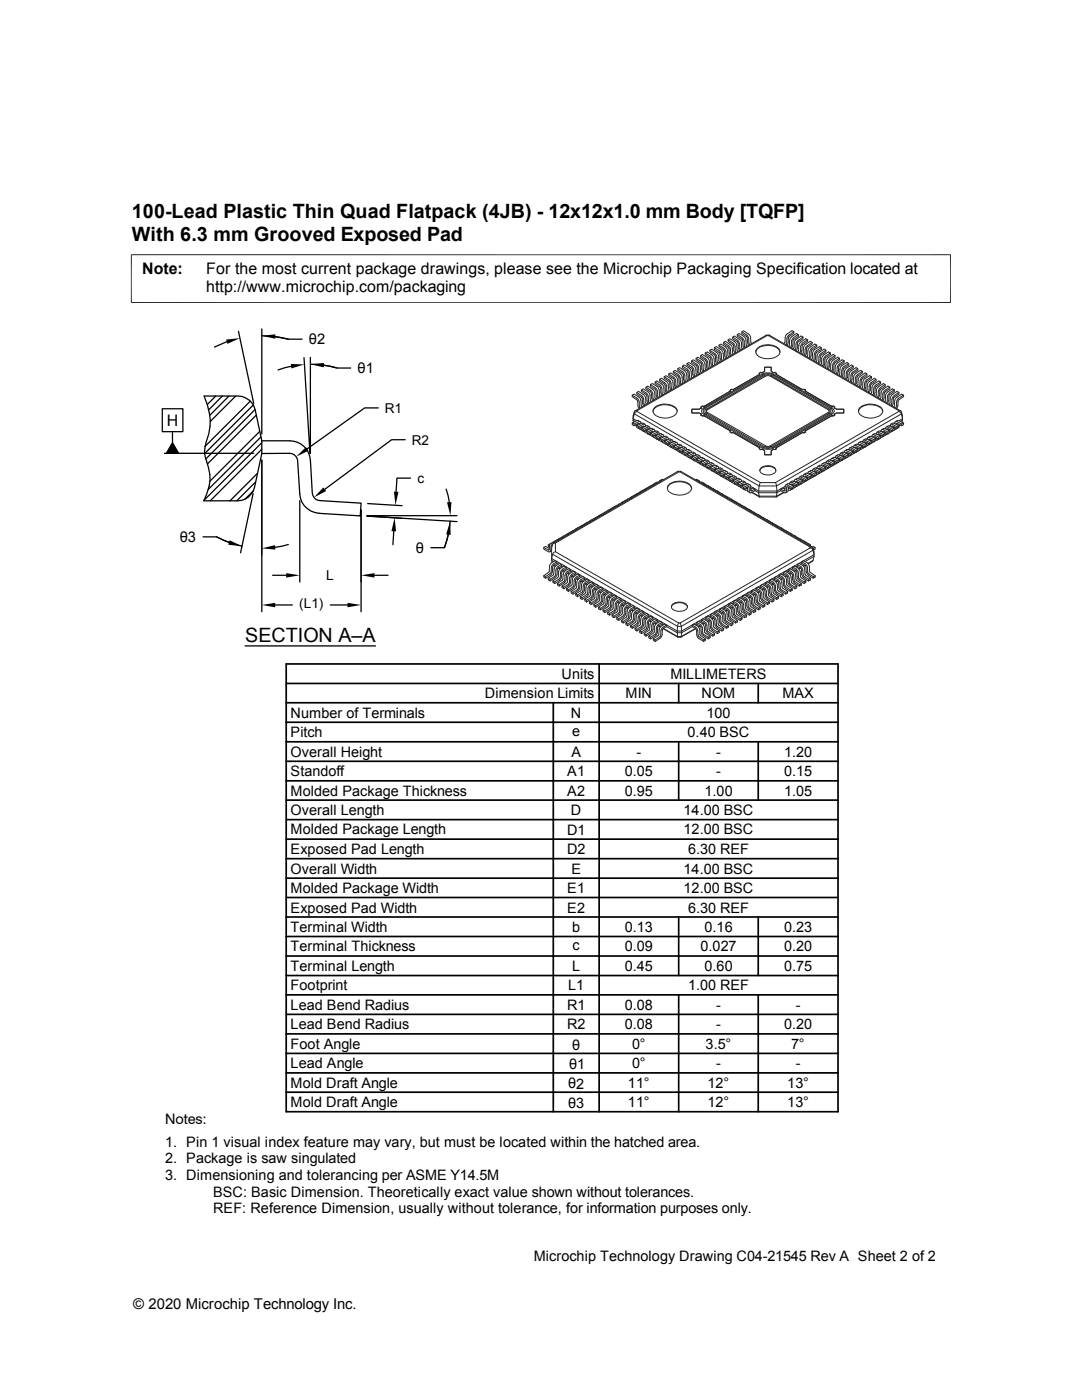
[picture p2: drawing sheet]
<svg xmlns="http://www.w3.org/2000/svg" width="216mm" height="279mm" viewBox="0 0 216 279" stroke-linecap="round" stroke-linejoin="round" font-family="sans-serif">
<defs><g id="words">
<g font-size="3.9">
<text x="26.3" y="43.5">100-Lead Plastic Thin Quad Flatpack (4JB) - 12x12x1.0 mm Body [TQFP]</text>
<text x="26.3" y="48">With 6.3 mm Grooved Exposed Pad</text>
<text x="48.9" y="128.1">SECTION A–A</text>
</g>
<g font-size="3.2">
<text x="28.4" y="54.6">Note:</text>
<text x="41.1" y="54.6">For the most current package drawings, please see the Microchip Packaging Specification located at</text>
<text x="41.1" y="58.3">http://www.microchip.com/packaging</text>
<text x="33.3" y="85">H</text>
</g>
<text font-size="3" x="26.6" y="261.3">© 2020 Microchip Technology Inc.</text>
<g font-size="2.9">
<text x="61.6" y="68.7">θ2</text>
<text x="71.3" y="74.5">θ1</text>
<text x="35.9" y="108.2">θ3</text>
<text x="83" y="110.3">θ</text>
<text x="112.1" y="135.5">Units</text>
<text x="133.8" y="135.5">MILLIMETERS</text>
<text x="58" y="143.3">Number of Terminals</text>
<text x="96.7" y="139.4">Dimension Limits</text>
<text x="113.9" y="143.3">N</text>
<text x="124.8" y="139.4">MIN</text>
<text x="140" y="139.4">NOM</text>
<text x="141" y="143.3">100</text>
<text x="156.1" y="139.4">MAX</text>
<text x="58" y="147.1">Pitch</text>
<text x="114.2" y="146.9">e</text>
<text x="137.2" y="147.1">0.40 BSC</text>
<text x="58" y="151">Overall Height</text>
<text x="58" y="154.9">Standoff</text>
<text x="113.2" y="154.9">A1</text>
<text x="114" y="151">A</text>
<text x="124.7" y="154.9">0.05</text>
<text x="127" y="151">-</text>
<text x="142.9" y="151">-</text>
<text x="142.9" y="154.9">-</text>
<text x="156.5" y="151">1.20</text>
<text x="156.5" y="154.9">0.15</text>
<text x="58" y="158.8">Molded Package Thickness</text>
<text x="113.2" y="158.8">A2</text>
<text x="124.7" y="158.8">0.95</text>
<text x="140.6" y="158.8">1.00</text>
<text x="156.5" y="158.8">1.05</text>
<text x="58" y="162.7">Overall Length</text>
<text x="58" y="166.5">Molded Package Length</text>
<text x="113.2" y="166.6">D1</text>
<text x="113.9" y="162.7">D</text>
<text x="136.4" y="162.7">14.00 BSC</text>
<text x="136.4" y="166.5">12.00 BSC</text>
<text x="58" y="170.4">Exposed Pad Length</text>
<text x="113.2" y="170.4">D2</text>
<text x="137.3" y="170.4">6.30 REF</text>
<text x="58" y="174.3">Overall Width</text>
<text x="58" y="178.2">Molded Package Width</text>
<text x="113.2" y="178.2">E1</text>
<text x="114" y="174.3">E</text>
<text x="136.4" y="174.3">14.00 BSC</text>
<text x="136.4" y="178.2">12.00 BSC</text>
<text x="58" y="186">Terminal Width</text>
<text x="58" y="182.1">Exposed Pad Width</text>
<text x="113.2" y="182.1">E2</text>
<text x="114.2" y="186">b</text>
<text x="124.7" y="186">0.13</text>
<text x="137.3" y="182.1">6.30 REF</text>
<text x="140.6" y="186">0.16</text>
<text x="156.5" y="186">0.23</text>
<text x="58" y="189.9">Terminal Thickness</text>
<text x="114.3" y="189.6">c</text>
<text x="124.7" y="189.9">0.09</text>
<text x="139.8" y="189.9">0.027</text>
<text x="156.5" y="189.9">0.20</text>
<text x="58" y="197.7">Footprint</text>
<text x="58" y="193.8">Terminal Length</text>
<text x="113.4" y="197.7">L1</text>
<text x="114.2" y="193.8">L</text>
<text x="124.7" y="193.8">0.45</text>
<text x="137.3" y="197.7">1.00 REF</text>
<text x="140.6" y="193.8">0.60</text>
<text x="156.5" y="193.8">0.75</text>
<text x="58" y="201.5">Lead Bend Radius</text>
<text x="113.2" y="201.5">R1</text>
<text x="124.7" y="201.5">0.08</text>
<text x="142.9" y="201.5">-</text>
<text x="158.8" y="201.5">-</text>
<text x="58" y="205.4">Lead Bend Radius</text>
<text x="58" y="209.3">Foot Angle</text>
<text x="113.2" y="205.4">R2</text>
<text x="114.2" y="209.5">θ</text>
<text x="124.7" y="205.4">0.08</text>
<text x="126.1" y="209.3">0°</text>
<text x="140.8" y="209.3">3.5°</text>
<text x="142.9" y="205.4">-</text>
<text x="156.5" y="205.4">0.20</text>
<text x="157.9" y="209.3">7°</text>
<text x="58" y="213.2">Lead Angle</text>
<text x="113.6" y="213.3">θ1</text>
<text x="126.1" y="213.2">0°</text>
<text x="142.9" y="213.2">-</text>
<text x="158.8" y="213.2">-</text>
<text x="58" y="221">Mold Draft Angle</text>
<text x="58" y="217.1">Mold Draft Angle</text>
<text x="113.4" y="217.2">θ2</text>
<text x="113.4" y="221.1">θ3</text>
<text x="125.3" y="217.1">11°</text>
<text x="125.3" y="221">11°</text>
<text x="141.2" y="217.1">12°</text>
<text x="141.2" y="221">12°</text>
<text x="157.1" y="217.1">13°</text>
<text x="157.1" y="221">13°</text>
<text x="32.9" y="224.3">Notes:</text>
<text x="32.9" y="228.9">1. Pin 1 visual index feature may vary, but must be located within the hatched area.</text>
<text x="32.9" y="232.2">2. Package is saw singulated</text>
<text x="32.9" y="235.5">3. Dimensioning and tolerancing per ASME Y14.5M</text>
<text x="42.5" y="238.8">BSC: Basic Dimension. Theoretically exact value shown without tolerances.</text>
<text x="42.5" y="242.1">REF: Reference Dimension, usually without tolerance, for information purposes only.</text>
<text x="106.5" y="251.6">Microchip Technology Drawing C04-21545 Rev A Sheet 2 of 2</text>
</g>
<g font-size="2.7">
<text x="76.8" y="82.4">R1</text>
<text x="82.2" y="88.7">R2</text>
<text x="83.3" y="96.4">c</text>
<text x="65.1" y="115.8">L</text>
<text x="59.7" y="121.4">(L1)</text>
</g>
</g></defs>
<g fill="none" stroke="#262626" stroke-width=".2">
<path d="M126.2 78.9l1.1 .7 .2 .3 .2 1.5M127.1 78.3l1.1 .8 .2 .5 .1 1 .2 .3M128 77.8l1.2 .9 .2 1.5 .2 .1M128.9 77.3l1.1 .7 .3 .5v1l.2 .3M129.8 76.8l1.3 .9 .1 1.4 .2 .2M130.7 76.2l1.2 .8 .2 .5v1l.2 .3M130.9 79.6l-.2-.2-.2-1.4-1.3-1-.3 .3v.3l1.1 .8v1.1l.3 .5M131.6 75.7l1.3 .9 .2 1.5 .1 .2M131.7 79.1l-.3-1.7-1.2-.9-.4 .3v.3l1.1 .7v1.2l.2 .4M132.5 75.2l1.2 .8 .2 .5v.9l.2 .3M132.7 78.6l-.2-.2-.2-1.4-1.2-1-.4 .2v.3l1 .8 .2 1.1 .2 .5M133.4 74.6l1.3 1 .2 1.4 .1 .2"/>
<path d="M133.6 78.1l-.4-1.8-1.2-.8-.4 .2v.3l1.1 .8 .1 1.1 .2 .5M134.4 74.1l1.2 .9 .3 1.7M134.5 77.5l-.2-.2-.1-1.4-1.3-.9-.4 .2v.3l1.1 .7 .1 1.2 .2 .5M135.3 73.6l1.2 .9 .2 1.4 .2 .3M135.4 77l-.4-1.7-1.2-.9-.4 .2v.4l1.1 .7 .1 1.2 .2 .4M136.2 73.1l1.2 .8 .1 .3 .1 1.3 .2 .1M136.3 76.5l-.2-.3-.1-1.4-1.3-.9-.3 .2-.1 .3 1.1 .7 .1 1.3 .2 .4M137.1 72.6l1 .6 .2 .3 .2 1.3 .2 .3M137.2 75.9l-.4-1.7-1.2-.8-.3 .2v.3l1.1 .8v1l.2 .6M138 72l1.2 .9 .4 1.7M138.1 75.4l-.1-.2-.2-1.4-1.3-.9-.3 .2-.1 .3 1.1 .7 .1 1.2 .2 .4M138.9 71.5l1.3 .9 .1 1.4 .2 .2"/>
<path d="M139 74.9l-.4-1.7-1.1-.9-.4 .3v.3l1 .6 .2 1.4 .2 .3M139.8 71l1.2 .8 .4 1.7M140 74.4l-.2-.3-.2-1.4-1.3-.9-.3 .2v.3l1 .7 .1 1.3 .3 .4M140.7 70.4l1.3 1 .2 1.4 .1 .2M140.8 73.8l-.1-.1-.1-1.3-.2-.4-1.1-.7-.4 .2v.3l1 .7 .2 1.3 .2 .4M141.6 69.9l1.2 .8 .4 1.8M141.8 73.3l-.2-.2v-1.1l-.3-.5-1.1-.8-.4 .3v.3l1 .7 .2 1.2 .2 .5M142.5 69.4l1.3 .9 .2 1.4 .1 .2M142.7 72.8l-.2-.2v-1.2l-.2-.3-1.2-.9-.4 .2v.3l1.1 .8 .1 1.1 .2 .5M143.5 68.9l1.2 .8 .3 1.7M143.6 72.3l-.2-.3v-1l-.3-.6-1.1-.7-.4 .2v.3l1.1 .8 .1 1.1 .2 .5M144.4 68.3l1.2 1 .2 1.4 .2 .2"/>
<path d="M144.5 71.7l-.1-.2-.1-1.2-.2-.3-1.2-.8-.4 .2v.3l1.1 .8 .1 1.3 .2 .3M145.3 67.8l1.2 .9 .1 .3 .1 1.2 .2 .2M145.4 71.2l-.2-.2v-1.1l-.3-.5-1.1-.7-.3 .2v.3l1 .7 .1 1.2 .2 .4M146.2 67.3l1.1 .7 .3 .5v1.1l.2 .3M146.3 70.7l-.1-.2-.2-1.5-1.3-.9-.3 .2v.4l1 .6 .1 1.1 .3 .6M147.1 66.8l1.3 .9 .1 1.4 .2 .2M147.2 70.1l-.1-.2-.1-1-.1-.4-1.2-.9-.4 .2v.3l1 .8 .1 1.2 .2 .4M148 66.2l1.1 .8 .3 .5v1l.2 .3M148.2 69.6l-.2-.2-.2-1.4-1.2-.9-.4 .2v.3l1 .7 .1 1.1 .3 .6M149.1 69.1l-.2-.3-.1-1-.1-.4-1.2-.9-.4 .3v.3l1.1 .7 .1 1.2 .2 .4M150 68.6l-.2-.2-.2-1.4-1.2-1-.4 .2v.3l1.1 .8 .1 1.2 .2 .4M150.8 70.3l.1-.3a2.8 2.8 0 0 1 3.3-1l1 .6 .4 .7"/>
<path d="M151 69.6a3.2 3.2 0 0 1 4.6 .3 1.17 1.17 0 0 1-1 1.4 3.2 3.2 0 0 1-3.7-.7 .79 .79 0 0 1 .1-1zM152.1 74.7l.1 .2M152.1 74.7a2.67 2.67 0 0 1 2.2 0M152.1 74.7l-11.6 6.7M152.5 74.9l.2 .2M152.5 74.9l.6-.1 .8 .1M152.5 74.9l-11.6 6.8M153 66.9h.5M153.1 67l-.2-.1-26.2 15.1M153.3 67l26 15h.5l.1 .2M153.3 67h-.2l-26 15v.1M153.5 66.9l-.2 .1"/>
<path d="M153.5 66.9l26.2 15.1M153.9 74.9l-.1 .2M153.9 74.9l11.6 6.8M154.3 74.7l-.1 .2M154.3 74.7l11.7 6.7M156.5 68.6l.1-.3 .1-1 .1-.5 1.2-.8 .4 .2-1.2 .9-.4 1.7M157.4 69.1l.1-.2 .2-1.4 1.3-1 .3 .3-1.2 .9-.2 1.4-.2 .2M158.3 69.6l.2-.2v-1.1l.2-.5 1.2-.7 .3 .2-1.2 .8-.3 1.8M158.4 66.2v.3l-1 .8-.1 1.2-.2 .4M159.2 70.1l.1-.1 .1-1 .2-.5 1.2-.9 .4 .2-1.2 .7-.2 .6-.1 1-.1 .3M159.3 66.8v.3l-1.1 .8v1l-.3 .5M160.1 70.7l.2-.3v-1l.3-.5 1.1-.8 .4 .2-1.2 .9-.4 1.7"/>
<path d="M160.2 67.3v.3l-1 .7-.1 1.2-.2 .5M161 71.2l.2-1.4 .3-.4 1.1-.7 .4 .2-1.2 .7-.2 .5-.1 1.1-.1 .2M161.2 67.8v.3l-1.1 .8-.1 1-.2 .6M161.9 71.7l.2-.2 .2-1.4 1.2-.9 .4 .2-1.2 .8-.2 .3-.1 1.3-.1 .1M162.1 68.3v.4l-1.1 .7-.1 1.2-.2 .4M162.9 72.3l.3-1.8 1.2-.8 .4 .2-1.1 .7-.2 .3-.1 1.3-.2 .3M163 68.9v.3l-1.1 .8-.1 1-.2 .5M163.7 72.8l.2-.2 .2-1.4 1.3-1 .3 .2-1.2 .9-.2 .3v1.3l-.2 .1M163.9 69.4v.3l-1 .7-.2 1.2-.2 .5M164.7 73.3l.4-1.7 1.1-.9 .4 .3-1 .6-.2 .3-.2 1.4-.2 .2M164.8 69.9v.3l-1.1 .8v1.1l-.3 .5M165.6 73.8l.1-.2 .1-1 .2-.6 1.2-.7 .3 .2-1.2 .8-.4 1.7"/>
<path d="M165.7 70.4v.3l-1 .8-.2 1.2-.2 .4M166.5 74.4l.4-1.8 1.2-.8 .3 .2-1.2 .9-.2 1.5-.2 .2M166.6 71v.3l-1 .7-.2 1.3-.2 .4M167.4 74.9l.2-.3 .1-1.3 .2-.3 1.1-.7 .3 .3-1.2 .8-.3 1.7M167.5 71.5l.1 .3-1.1 .7-.1 1.2-.2 .5M168.3 75.4l.1-.1 .1-1.3 .2-.3 1.2-.8 .4 .2-1.3 .9-.2 1.4-.1 .2M168.4 72v.3l-1 .7-.1 1.4-.2 .3M169.2 75.9l.2-.2 .1-1.4 .3-.3 1-.6 .4 .2-1.2 .8-.2 .4v1.1l-.2 .3M169.3 72.6l.1 .3-1.1 .7-.1 1.2-.2 .4M170.1 76.5l.4-1.7 1.2-.9 .4 .2-1.3 1-.2 1.4-.1 .2M170.3 73.1v.3l-1.1 .6-.1 1.3-.2 .4M171 77l.2-.2 .2-1.4 1.2-1 .4 .2-1.2 .9-.2 .4v1l-.2 .3"/>
<path d="M171.2 73.6v.3l-1.1 .8-.1 1.1-.2 .5M172 77.5l.1-.3 .1-1 .2-.5 1.1-.7 .4 .2-1.3 .9-.1 1.4-.2 .2M172.1 74.1v.3l-1.1 .8-.1 1.2-.2 .4M172.8 78.1l.2-.2 .2-1.5 1.3-.9 .3 .2-1.2 .9-.2 1.4-.2 .3M173 74.6v.4l-1.1 .7-.1 1.2-.2 .4M173.8 78.6l.1-.3 .1-1 .2-.5 1.1-.8 .4 .2-1.2 1-.2 1.4-.2 .2M173.9 75.2v.3l-1.1 .7v1.2l-.2 .5M174.7 79.1l.1-.2 .2-1.4 1.3-1 .3 .3-1.2 .9-.2 1.4-.2 .2M174.8 75.7v.3l-1 .7-.1 1.2-.3 .5M175.6 79.6l.2-.3v-1l.2-.4 1.2-.9 .3 .3-1.1 .8-.4 1.7M175.7 76.2v.3l-1 .8-.1 1.1-.2 .5M176.6 76.8l.1 .3-1.1 .7-.1 1.1-.2 .5"/>
<path d="M177.5 77.3v.3l-1.1 .8v1.1l-.2 .5M178.4 77.8l.1 .3-1.1 .7-.1 1.1-.2 .6M179.4 78.3v.4l-1.1 .7-.1 1.2-.2 .4M180.3 78.9v.3l-1.1 .8v1l-.3 .5M125.1 99.9h-.3l-.4 .2M125.6 99.7a.3 .3 0 0 0-.3-.1 .3 .3 0 0 0-.2 .3l-.2-.1M125.8 99.3l.2 .1M126 99.4h-.3l-.8 .5M126.2 84.4v.4l.3 .2 .9-.5h.2v.2M126.2 99.1l-.4 .3M126.3 83.9l.4 .2M126.3 83.9l.1 .4"/>
<path d="M126.5 99.1h-.3l-.2 .3M126.5 99.1h.1M126.6 82.2l-.3 .8v.9M126.6 82.6l-.3 1 .8 .3M126.6 82.6l24.9 14.4M126.6 82.2v.4M126.7 84.9l.3 .1M126.8 84.8l.3 .2-.1 .3 .4 .2 1-.5 .1 .2M126.9 98.9l-.4-.1-.3 .3M127.1 83.9h.2l.5 .3M127.1 83.9l-.9 .5 .3 .2v.4M127.1 82.1l-.3 .2-.2 .3"/>
<path d="M127.1 82h-.3l-.2 .2M127.1 82.1l24.6 14.2M127.3 84.6v.2M127.4 85.5h.1M127.4 85.5l.4 .2M127.5 98.6a.3 .3 0 0 0-.4-.1 .3 .3 0 0 0-.1 .4l-.3-.1M127.6 98.2l.2 .1M127.7 85.4v.2l.3 .2M127.8 98.4l-.3-.1-.8 .5M127.8 98.3h.1M127.9 84.5a.31 .31 0 0 0-.1-.3 .31 .31 0 0 0-.3 0l-1 .4M127.9 84.5h.1"/>
<path d="M127.9 85.2l.1 .2 .2-.1M128 85.5v.3l.3 .2 1-.4 .2 .1M128 98l-.4 .3M128.1 81.2l-.2-.3v-1l-.3-.5-1.1-.7-.3 .2v.3l1 .7 .1 1.2 .2 .4M128.2 85.1v.3M128.4 98h-.4l-.2 .3M128.6 85.9v.2l.3 .2M128.7 84.7l-.5-.3-1.1 .6 .3 .2v.3M128.7 97.9l-.3-.1-.4 .2M128.8 85a.3 .3 0 0 0-.1-.3 .3 .3 0 0 0-.3 0l-1 .5M128.8 85h.1M128.9 85h.3l.4 .2"/>
<path d="M128.9 85l-.9 .5 .4 .2-.1 .3 .4 .2M128.9 85.8v.1h.2M128.9 86v.4l.3 .2 1-.5 .1 .1M129 80.7l-.1-.2-.2-1.4-1.3-1-.3 .2-.1 .4 1.1 .6 .1 1.3 .2 .4M129.1 85.6v.3M129.2 86.6h.1M129.2 86.6l.4 .2M129.3 97.5a.3 .3 0 0 0-.4 0 .3 .3 0 0 0-.1 .3l-.3-.1M129.5 86.4l.1 .3 .2 .1M129.7 97.3l-.4-.1-.8 .6M129.7 85.5l.1 .1M129.8 86.3v.1h.2"/>
<path d="M129.8 85.6a.34 .34 0 0 0-.5-.4l-.9 .5M129.8 86.3h.1M129.8 86.5v.4l.3 .2 1-.5 .2 .2M129.8 97l-.3 .2M129.9 80.1l-.1-.2-.1-1-.2-.5-1.1-.8-.4 .2v.3l1 .8 .1 1.2 .2 .4M130 86.2v.2M130.2 97l-.4-.1-.1 .4-.2-.1M130.2 87.1h.1M130.2 87.1l.3 .2M130.3 82.1a2.39 2.39 0 0 1 2.9-1.3l1.5 .6 .4 .7M130.4 87v.2l.3 .1M130.5 85.7l-.5-.2-1.1 .5 .3 .2v.4"/>
<path d="M130.6 81.4a3.4 3.4 0 0 1 4.3 .1 1.22 1.22 0 0 1-1.1 1.8 2.83 2.83 0 0 1-3.5-1.1zM130.6 96.8l-.3-.1-.5 .3M130.6 86a.3 .3 0 0 0-.1-.3 .3 .3 0 0 0-.3 0l-1 .5M130.6 86v.1M130.6 86l.1 .1M130.7 86.1l.4-.1 .3 .2M130.7 86.1l-.9 .4 .4 .2-.1 .4M130.7 86.8v.2l.2-.1M130.7 87v.4l.4 .2 .9-.5 .2 .2M130.9 86.7v.3M131.1 87.6h.1M131.1 87.6l.3 .2"/>
<path d="M131.1 96.5a.31 .31 0 0 0-.4-.1 .31 .31 0 0 0-.1 .4l-.3-.2M131.3 87.5l.1 .3h.2M131.6 87.3v.2l.2-.1M131.6 86.6l-.2-.4h-.2l-1 .5M131.6 87.6v.3l.4 .2 .9-.5 .2 .2M131.8 87.2v.3M132 96a.36 .36 0 0 0-.6 .3l-.3-.1-.8 .5M132 88.1l.3 .2M132.2 88v.3l.3 .1M132.3 86.8l-.6-.3-1 .5 .4 .2v.4M132.4 95.8l-.3-.1-.4 .2M132.5 87.2a.32 .32 0 0 0-.1-.4 .32 .32 0 0 0-.4 0l-.9 .4"/>
<path d="M132.5 87.1h.1M132.5 87.1h.4l.3 .2M132.5 87.1l-.9 .5 .4 .2v.3M132.5 87.9v.1h.3M132.5 88.1v.3l.4 .2 .9-.4 .2 .1M132.7 87.8l.1 .2M132.9 88.6h.1M132.9 88.6l.4 .3M133.1 88.6l.1 .3h.2M133.2 97.5a2.12 2.12 0 0 1 2.4-1.4 2.23 2.23 0 0 1 2.4 1.4M133.4 96.8a3.2 3.2 0 0 1 4.5 .3 1.12 1.12 0 0 1-.9 1.4 3.3 3.3 0 0 1-3.7-.7l-.1-.5zM133.4 87.7a.3 .3 0 0 0-.1-.4 .3 .3 0 0 0-.4 0l-.9 .5"/>
<path d="M133.4 87.6h.1M133.4 88.6v.4l.4 .2 .9-.5 .2 .2M133.6 88.3v.2h-.2v-.1M133.8 89.2h.1M133.8 89.2l.4 .2M134 89.1l.1 .2 .2 .2M134 89.1h.1M134.2 87.8l-.6-.2-1.1 .5 .4 .2v.3M134.3 88.2a.31 .31 0 0 0-.1-.3 .31 .31 0 0 0-.3-.1l-1 .5M134.3 88.1l.1 .1M134.3 88.9l.1 .2 .2-.1M134.4 89.2l-.1 .3 .4 .2 .9-.5 .2 .2"/>
<path d="M134.5 88.8l.1 .3M134.7 89.7h.1M134.7 89.7l.4 .2M135 89.6v.2l.3 .2M135 88.3l-.5-.2-1.1 .5 .4 .3v.3M135.2 88.7a.32 .32 0 0 0-.1-.3 .32 .32 0 0 0-.4-.1l-.9 .6M135.2 88.6l.1 .1M135.3 89.7v.3l.3 .3 1-.6 .1 .2M135.3 89.5v.1l.2-.1M135.3 94.1h.5l26.3 15.1 .2-.1 .3 .2v.3l-.3 .2M135.4 94.2l-.1-.1-24.9 14.3M135.5 89.3v.3"/>
<path d="M135.7 90.3l.3 .2M135.8 90.1l.1 .3 .2 .1M135.8 94.1l-.1 .1M136 88.9l-.6-.3-1 .6 .3 .2v.3M136.1 89.3l-.1-.4h-.2l-1.1 .5M136.1 89.2h.1M136.1 90l.1 .1 .2-.1M136.2 90.2l-.1 .4 .4 .2 1-.5 .1 .2M136.4 89.9v.2M136.5 90.8h.1M136.5 90.8l.4 .2M136.7 89.9h.1"/>
<path d="M136.8 90.6v.3l.3 .1M136.9 89.4l-.5-.2-1.1 .5 .3 .2v.4M137 89.8a.32 .32 0 0 0-.1-.4 .32 .32 0 0 0-.3 0l-1 .5M137 89.7h.1M137.1 90.7v.4l.4 .2 .9-.5 .2 .2M137.1 90.5v.1h.2M137.3 90.4v.2M137.5 91.3h.1M137.5 91.3l.3 .2M137.7 91.2l.1 .3h.2M137.8 89.9l-.6-.2-1 .5 .3 .2v.4M137.9 90.3l-.1-.3-.2-.1-1.1 .5"/>
<path d="M137.9 90.3h.1M138 91.1h.2M138 91v.1M138 91.3v.3l.3 .2 1-.5 .1 .2M138 81.7h1.5l.5-.3-.2-.2 .4-.2 .3 .1 5.3-3-.1-.2 .3-.2h.3l5.3-3-.1-.2 .3-.2 .3 .1 .5-.3v-.8h1.3v.8l.4 .3 .3-.1 .3 .2v.2l5.2 3h.3l.4 .2-.1 .2 5.2 3 .3-.1 .4 .2-.1 .1v.1l.4 .3h1.5v.7h-1.5l-.4 .2 .1 .2-.7 .2-5.2 3v.1l.1 .1-.4 .2h-.3l-5.2 3v.1l-.3 .2h-.3l-.4 .3v.8h-1.3v-.8l-.4-.3h-.4l-.3-.2 .1-.1-5.3-3.1-.3 .1-.3-.2 .1-.1-.1-.1-5.2-3-.7-.2 .2-.1-.5-.3h-1.5zM138.2 90.9v.2M138.3 91.8h.1M138.3 91.8l.4 .2M138.6 91.7v.2l.3 .2M138.7 90.5l-.6-.3-1 .5 .4 .2v.4M138.8 95.8l.3-.1 .4 .2M138.9 90.7l-.1-.2-.3-.1-1 .5"/>
<path d="M138.9 90.7v.1M138.9 90.8h.1M138.9 91.8v.3l.4 .2 .9-.4 .2 .1M138.9 91.6v.1h.2M139.1 96a.3 .3 0 0 1 .4-.1 .3 .3 0 0 1 .1 .4M139.1 91.4v.3M139.3 92.3h.1M139.3 92.3l.4 .2M139.5 92.2v.3l.3 .1M139.6 91l-.5-.3-1.1 .6 .3 .2v.3M139.7 96.3h.1M139.7 96.3l.2-.1 .5 .2"/>
<path d="M139.7 91.3a.26 .26 0 0 0-.1-.3 .26 .26 0 0 0-.3 0l-1 .5M139.7 91.3v.1M139.7 91.3h.1M139.8 92.1v.1h.2M139.8 92.3v.4l.4 .2 .9-.5 .2 .2M140 91.9v.3M140.1 96.5h-.1a.31 .31 0 0 1 .4-.1 .31 .31 0 0 1 .1 .4l.3-.2M140.4 92.8l.1 .2 .2 .1M140.5 96.4l.3 .3M140.5 81.4a.69 .69 0 0 0-.5 .6 .69 .69 0 0 0 .5 .7l11.6 6.7a2.7 2.7 0 0 0 2.2 0l11.7-6.7a.69 .69 0 0 0 .5-.7 .69 .69 0 0 0-.5-.6M140.5 81.4l.1 .2M140.5 91.5l-.5-.2-1.1 .5 .4 .2v.3"/>
<path d="M140.6 96.8l.3-.1 .4 .3M140.6 82.8l.1-.2 11.6 6.7M140.7 91.9a.32 .32 0 0 0-.1-.3 .32 .32 0 0 0-.4-.1l-.9 .5M140.7 82.6a.58 .58 0 0 1-.4-.6 .58 .58 0 0 1 .4-.5l11.6-6.7a2.04 2.04 0 0 1 1.8 0l11.6 6.7a.56 .56 0 0 1 .4 .5 .56 .56 0 0 1-.4 .6M140.7 91.8v.1M140.7 92.8v.4l.4 .2 .9-.5 .2 .2M140.7 92.6l.1 .2 .1-.1M140.9 97l.4-.1 .1 .4 .3-.1M140.9 81.7a.39 .39 0 0 0-.3 .3 .39 .39 0 0 0 .3 .4l12.1 6.9 .9-.1 11.6-6.8a.41 .41 0 0 0 .3-.4 .41 .41 0 0 0-.3-.3M140.9 81.7l.2 .1M140.9 92.5v.3M141 82.5l.1-.2 11.7 6.7"/>
<path d="M141.1 93.4h.1M141.1 93.4l.4 .2M141.1 82.3l-.1-.2 .1-.3 11.9-6.8 .7 .1 11.6 6.7a.26 .26 0 0 1 .2 .2 .26 .26 0 0 1-.2 .3M141.3 93.3l.1 .2 .2 .1M141.3 97l.4 .2M141.3 97h.1M141.4 92l-.5-.2-1.1 .5 .4 .2v.4l.3 .2M141.5 97.3l.3-.1 .4 .3M141.6 92.4a.31 .31 0 0 0-.1-.3 .31 .31 0 0 0-.4-.1l-.9 .5M141.6 92.3v.1M141.6 93.1v.2l.3-.1M141.6 93.4v.3l.4 .2 .9-.5 .2 .2"/>
<path d="M141.7 92.4l.3-.1 .3 .2M141.7 92.4l-1 .4 .4 .2v.4M141.9 97.5a.29 .29 0 0 1 .3 0 .29 .29 0 0 1 .2 .3l.2-.1M141.9 93v.3M142.2 93.9l.1 .2h.2M142.2 97.5l.4 .3M142.2 93.8v.1M142.2 97.5h.1M142.4 97.9l.3-.1 .4 .2M142.5 92.9l-.1-.3-.3-.1-1 .5M142.5 92.9h.1M142.5 93.9v.3l.4 .2 1-.5 .1 .2"/>
<path d="M142.5 93.6l.1 .2 .1-.1M142.7 93.6v.2M142.8 98h.3l.2 .3M142.9 94.4h.1M142.9 94.4l.4 .3M143.1 94.3l.1 .3 .3 .1M143.1 98l.4 .3M143.1 98h.1M143.3 93.1l-.6-.3-1.1 .6 .4 .2v.3l.4 .2M143.3 98.3h.1M143.3 98.4h.1M143.3 98.4l.3-.1 .4 .3"/>
<path d="M143.4 93.5a.31 .31 0 0 0-.1-.4 .31 .31 0 0 0-.3 0l-1 .5M143.4 93.4h.1M143.5 94.2v.1h.2M143.5 94.4v.4l.3 .2 .9-.5h.2v.2M143.5 98.2l-.2 .1M143.7 98.6a.31 .31 0 0 1 .3 0 .31 .31 0 0 1 .2 .3l.2-.1M143.7 94.1v.2M143.8 95l.4 .2M144.1 94.9v.3h.3M144.1 98.6l.3 .2M144.1 93.6l-.5-.2-1.1 .5 .4 .2v.3M144.3 98.9l.3-.1 .3 .3"/>
<path d="M144.3 94l-.1-.4h-.3l-1 .5M144.3 93.9l.1 .1M144.4 94.7v.1h.2M144.4 95v.3l.3 .2 1-.5 .1 .2M144.6 94.6v.2M144.7 99.1h.2l.2 .3 .2-.1M144.7 95.5h.1M144.7 95.5l.4 .2M144.9 95.4l.1 .2 .3 .2M144.9 99.1l.4 .3M144.9 99.1h.1M145.1 94.1l-.6-.2-1 .5 .3 .2v.4"/>
<path d="M145.1 99.4h.4l.3 .2M145.2 94.5a.31 .31 0 0 0-.1-.3 .31 .31 0 0 0-.3-.1l-1 .5M145.2 94.4l.1 .1M145.2 95.3h.3M145.2 95.3h.1M145.3 95.5v.3l.3 .2 1-.5h.1l.1 .2M145.5 99.7a.31 .31 0 0 1 .4-.1 .31 .31 0 0 1 .1 .3l.3-.1M145.5 95.1v.3M145.9 95.9l.1 .3 .2 .1M145.9 99.6l.3 .3M145.9 99.6h.1M146 94.7l-.5-.3-1.1 .6 .3 .2v.3"/>
<path d="M146 99.9h.3l.5 .2M146.1 95a.28 .28 0 0 0-.1-.3 .28 .28 0 0 0-.3 0l-1 .5M146.1 95h.1M146.2 95.8h.2M146.2 95.8h.1M146.2 96v.4l.4 .2 .9-.5 .2 .2M146.4 95.6v.3M146.6 96.6h.1M146.6 96.6l.3 .2M146.8 96.4l.1 .3 .2 .1M146.9 95.2l-.6-.2-1 .5 .4 .2-.1 .3 .4 .2M147 95.6a.31 .31 0 0 0-.1-.3 .31 .31 0 0 0-.3-.1l-.9 .5"/>
<path d="M147 95.5h.1M147.1 96.3l.1 .1h.1M147.1 96.5v.4l.3 .2 1-.5h.1l.1 .2M147.3 96.2v.2M147.7 96.9v.3l.3 .1M147.8 95.7l-.5-.2-1.1 .5 .4 .2v.4M148 96.1a.32 .32 0 0 0-.1-.4 .32 .32 0 0 0-.4 0l-.9 .5M148 96v.1M148 97.1v.3l.4 .2 1-.5 .1 1a.28 .28 0 0 0 .2 .2 .28 .28 0 0 0 .3 0l.7-.4M148 96.8v.1h.2M148 96.1l.4-.1 .3 .2M148 96.1l-.9 .4 .4 .2-.1 .4 .4 .2"/>
<path d="M148.2 96.7l.1 .2M148.4 97.3l1.2-.6 .2 .2 .1 1.1 .8-.4M148.4 97.6h.1M148.4 97.6l.4 .2M148.6 97.5l.2 .3h.3M148.8 96.6v-.3l-.3-.1-1 .5M148.8 96.6h.1M148.9 97.3l.1 .2 .1-.1M149.1 97.8h.1M149.1 97.2l.1 .8 .4 .3M149.1 97.7v.1M149.6 96.8l-.5-.3-1.1 .6 .4 .2v.3"/>
<path d="M149.8 97.4l.2 .1M149.8 97.7l.5-.3 .4 .2v.3M150 98.3l1.6 .9M150.1 98.3l1.4 .7M150.7 97.9l.7 .4M151.4 98.3l.1 .7M151.5 99l.1 .2h3.3v-.2M151.5 97l-.1 1-1.6-.9M151.5 99h3.4M151.6 93.9a2.01 2.01 0 0 1 3.2-.1v.1M151.7 96.3l-.2 .7M151.7 96.3h3"/>
<path d="M151.8 93.5a2.06 2.06 0 0 1 3 .2 1 1 0 0 1-1.2 1.1 1.63 1.63 0 0 1-2-1zM152.3 89.3a2.04 2.04 0 0 0 1.8 0M152.3 89.3l-.1 .2M152.8 89l.3 .1 .6-.1M152.8 89l-.1 .2M153.7 89l.1 .2M154.1 89.3l.1 .2M154.7 96.3l.2 .6 .1 1.1M155 98h-3.6v.3M155 98v.3h-3.6M155.8 97.9l.6 .4M155.8 97.9l-.8 .4-.1 .7"/>
<path d="M156.3 98.3l-1.4 .7M156.4 98.3l-1.5 .9M156.6 97.7l-.5-.3-.3 .2v.3M156.6 97.4l-.2 .1M156.7 97.1l-1.7 .9M156.8 96.8l.6-.3 1 .6M157.3 97.8h.1M157.3 97.2l-.1 .8-.4 .3M157.5 97.3l-.1 .2-.1-.1M157.6 96.6l.1-.4h.2l1.1 .5 .3-.2v.4l-.3 .2v-.4M157.6 96.6h-.1M157.7 96.2l.6-.2 1 .5"/>
<path d="M157.7 97.8l.4-.2-1.1-.5-.1 1a.27 .27 0 0 1-.2 .3 .27 .27 0 0 1-.3-.1M157.8 97.5l-.2 .3-.3-.1M157.9 96.8l.1-.2 1 .5M158 97.3l.1 .3 .3-.2v-.3l-.4 .2-1.2-.6-.1 .2-.2 1.1-.7-.4M158.2 96.7v.2l.3-.1M158.5 96.1a.31 .31 0 0 1 .1-.3 .31 .31 0 0 1 .3-.1l1 .5 .3-.2v.4l-.3 .2v-.4M158.5 96l-.1 .1M158.6 95.7l.5-.2 1.1 .5M158.7 96.3l.2-.2 1 .5-.4 .2M158.7 96.9v.3l-.3 .1M159 97.1h.1M159 97.1l-.4 .2"/>
<path d="M159.1 96.2v.2M159.3 96.3v.1h-.2M159.4 95.6a.32 .32 0 0 1 .1-.4 .32 .32 0 0 1 .4 0l.9 .5 .4-.2v.3M159.4 95.5h-.1M159.6 95.2l.5-.2 1.1 .5M159.6 96.4v.3l-.3 .1M159.7 95.7l.2-.2 .9 .5M160 95.6v.3M160.3 95.8h-.3M160.3 95.8h.1M160.3 95a.26 .26 0 0 1 .1-.3 .26 .26 0 0 1 .3 0l1 .5 .4-.2v.3l-.4 .2v-.3M160.3 95h.1"/>
<path d="M160.3 95h-.1M160.4 94.7l.6-.3 1.1 .6M160.6 95.9l-.2 .3-.2 .1M160.6 95.2l.1-.2 1 .5-.4 .2M160.8 95.7v.3l.4-.2M160.8 96h.1M160.8 96l-.4 .2M161 95.1v.3M161.2 95.3h-.2M161.2 94.5a.32 .32 0 0 1 .1-.3 .32 .32 0 0 1 .4-.1l.9 .5 .4-.2v.4l-.4 .2v-.4M161.2 94.4v.1M161.4 94.1l.5-.2 1.1 .5"/>
<path d="M161.5 95.4l-.1 .2-.2 .2M161.5 94.7l.2-.2 .9 .5M161.8 94.6v.2M162.1 94.7v.1h-.3M162.1 94l.1-.4h.3l1 .5 .4-.2v.3l-.4 .2v-.3M162.1 93.9v.1M162.3 93.6l.6-.2 1 .5M162.4 94.9l-.1 .3h-.2M162.4 94.1l.1-.2 1 .5-.3 .3M162.6 95h.1M162.6 95l-.4 .2M162.8 94.1v.2"/>
<path d="M163 94.2l-.2 .1M163 93.5a.32 .32 0 0 1 .1-.4 .32 .32 0 0 1 .4 0l.9 .5 .4-.2v.3l-.4 .2v-.3M163 93.4h.1M163.2 93.1l.5-.3 1.1 .6M163.3 94.3l-.1 .3-.2 .1M163.3 93.6l.2-.2 .9 .5M163.7 93.6v.2M163.9 93.6l-.1 .2-.1-.1M164 92.9v-.3l.3-.1 1.1 .5 .3-.2v.4l-.3 .2v-.4M164 92.9h-.1M164.1 92.5l.6-.2 1 .5M164.2 93.9l-.2 .2h-.1"/>
<path d="M164.2 93.8v.1M164.3 93.1v-.2h.1l1 .5M164.4 93.9h.1M164.4 93.9l-.4 .2M164.6 93v.3M164.8 93.1v.2l-.2-.1M164.8 92.4a.32 .32 0 0 1 .1-.3 .32 .32 0 0 1 .4-.1l.9 .5 .4-.2v.4l-.4 .2v-.4M164.8 92.3v.1M165 92l.5-.2 1.1 .5M165.1 93.3v.2l-.3 .1M165.1 92.6l.2-.2 .9 .5M165.3 82.3l.1 .2"/>
<path d="M165.3 82.3l-11.6 6.7M165.4 93.4h.1M165.4 93.4l-.4 .2M165.5 81.7l-.1 .1M165.5 92.5v.3M165.7 92.6v.2l-.2-.1M165.7 82.6l.2 .2M165.7 82.6l-11.6 6.7M165.8 91.9a.31 .31 0 0 1 .1-.3 .31 .31 0 0 1 .3-.1l1 .5 .3-.2 .1 .3-.4 .2v-.3M165.8 91.8l-.1 .1M165.9 91.5l.6-.2 1 .5M166 81.4l-.1 .2"/>
<path d="M166 92.8l-.1 .2-.2 .1M166.1 92l.1-.1 1 .4M166.2 92.9h.1M166.2 92.9l-.3 .2M166.4 91.9v.3M166.6 92.1v.1h-.2M166.7 91.3a.29 .29 0 0 1 .1-.3 .29 .29 0 0 1 .3 0l1 .5 .3-.2v.3l-.3 .2v-.3M166.7 91.3v.1M166.7 91.3h-.1M166.8 91l.5-.3 1.1 .6M166.9 92.2l-.1 .3-.2 .1M167 91.5l.1-.2 1 .5-.4 .2"/>
<path d="M167.2 92.3h.1M167.2 92.3l-.4 .2M167.3 91.4v.3M167.6 91.6l-.3 .1M167.6 90.7l.2-.3 1.2 .5 .3-.2 .1 .4-.4 .2v-.4M167.6 90.7v.1M167.6 90.8h-.1M167.7 90.5l.6-.3 1 .5M167.9 91.7l-.1 .2-.2 .2M167.9 91l.2-.2 .9 .5M168.2 90.9v.2M168.4 91.1h-.2"/>
<path d="M168.4 91v.1M168.5 90.3l.2-.4 1.2 .5 .4-.2v.4l-.4 .2v-.4M168.5 90.3h-.1M168.7 91.2v.3h-.3M168.8 90.5l.1-.2 1 .5M169 91.3h.1M169 91.3l-.4 .2M169.2 90.4l-.1 .2M169.3 89.7h-.3l-.3 .2M169.3 89.7l1 .5M169.4 90.5l-.3 .1M169.4 89.8a.31 .31 0 0 1 .1-.3 .31 .31 0 0 1 .3-.1l1 .5 .4-.2v.3l-.4 .3v-.4"/>
<path d="M169.4 89.7h-.1M169.5 89.4l.6-.2 1.1 .5M169.7 90.6l-.1 .3-.2 .1M169.7 89.9l.2-.2 .9 .6M169.7 89.9h.1M169.9 90.8h.1M169.9 90.8l-.4 .2M170.1 89.9v.2M170.3 90l-.1 .1-.1-.1M170.3 89.3l.1-.4h.3l1 .5 .4-.2v.3l-.4 .2v-.3M170.3 89.2h.1M170.6 90.1l-.1 .3-.2 .1"/>
<path d="M170.6 89.4l.2-.2 .9 .5-.3 .2M170.8 90.3h.1M170.8 90.3l-.4 .2M171 89.3l-.1 .3M171.2 88.7l-.3-.1-.4 .3M171.2 88.7l.9 .5M171.2 89.5h-.3M171.2 88.7a.32 .32 0 0 1 .1-.3 .32 .32 0 0 1 .4-.1l.9 .6 .4-.3v.4l-.4 .2v-.3M171.2 88.6v.1M171.3 82.1a2.29 2.29 0 0 1 2.9-1.3l.8 .2a1.4 1.4 0 0 1 1.1 1.1M171.4 88.3l.5-.2 1.1 .5M171.5 89.6l-.1 .2-.2 .2"/>
<path d="M171.5 81.4a3.4 3.4 0 0 1 4.4 .1 1.23 1.23 0 0 1-1.1 1.8 3.2 3.2 0 0 1-3.4-.8l-.1-.6zM171.5 88.9l.2-.2 .9 .5M171.9 88.8v.3M172.1 88.9l-.1 .2-.1-.1M172.1 88.2a.34 .34 0 0 1 .5-.4l.9 .5 .4-.2v.3l-.3 .2-.1-.3M172.2 88.1l-.1 .1M172.4 89.1l-.1 .2-.2 .2M172.4 89.1h.1M172.4 88.3l.2-.1 1 .4M172.6 89.2h.1M172.6 89.2l-.3 .2M172.8 88.3v.2h.2v-.1"/>
<path d="M173 87.6h-.3l-.4 .2M173 87.6l.9 .5M173.1 87.6a.28 .28 0 0 1 .1-.3 .28 .28 0 0 1 .3 0l1 .5 .3-.2v.3l-.3 .2v-.3M173.1 87.6v.1M173.1 87.6h-.1M173.2 87.3l.6-.2 1 .5M173.3 88.6l-.1 .3h-.2M173.4 87.8l.1-.2 1 .5M173.5 88.6h.1M173.5 88.6l-.3 .3M173.7 87.8v.2M173.9 87.2a.34 .34 0 0 1 .5-.4l.9 .4 .4-.2v.4l-.3 .2-.1-.4"/>
<path d="M174 87.9l-.3 .1M174 87.1h-.1M174.1 86.8l.6-.3 1 .5M174.2 88v.3l-.3 .1M174.2 87.3l.2-.2 1 .5M174.5 88.1h.1M174.5 88.1l-.4 .2M174.6 87.2v.3M174.8 87.3v.2l-.2-.1M174.9 86.5l.1-.3h.3l1 .5 .3-.2 .1 .4-.4 .2v-.4M174.9 86.5v.1M174.9 86.6h-.1"/>
<path d="M175 86.2l.6-.2 1 .5M175.1 87.5l-.1 .3h-.2M175.2 86.8l.1-.2 1 .5M175.4 87.6l-.4 .2M175.5 86.7v.3M175.8 86.8l-.3 .1M175.8 86.8h.1M175.8 86a.28 .28 0 0 1 .1-.3 .28 .28 0 0 1 .3 0l1 .5 .3-.2v.4l-.3 .2v-.4M175.8 86v.1M175.8 86l-.1 .1M175.9 85.7l.5-.2 1.1 .5M176 87v.2l-.3 .1"/>
<path d="M176.1 86.2l.2-.1 .9 .5M176.3 87.1h.1M176.3 87.1l-.4 .2M176.4 86.2v.2M176.5 80.1l.2-.1 .1-1.5 1.3-.9 .3 .2-1.2 .9-.2 1.4-.1 .2M176.7 86.3l-.1 .1h-.2M176.7 86.3h.1M176.7 85.6a.32 .32 0 0 1 .1-.4 .32 .32 0 0 1 .4 0l.9 .5 .3-.2 .1 .3-.4 .2v-.3M176.7 85.5l-.1 .1M176.8 85.2l.6-.2 1 .5M177 86.4l-.1 .3-.2 .1M177 85.7l.2-.1 .9 .4"/>
<path d="M177.2 86.6h.1M177.2 86.6l-.4 .2M177.3 85.6v.3M177.4 80.7l.2-.3v-1l.3-.5 1.1-.8 .4 .2-1.2 .9-.4 1.7M177.6 85.8l-.3 .1M177.6 85a.28 .28 0 0 1 .1-.3 .28 .28 0 0 1 .4 0l.9 .5 .4-.2v.3l-.4 .2v-.3M177.6 85h.1M177.6 85h-.1M177.8 84.7l.5-.3 1.1 .6 .2-.2M177.9 85.2l.2-.2 .9 .5-.4 .2M177.9 85.9l-.1 .2-.3 .2M178.1 86h.1"/>
<path d="M178.1 86l-.4 .2M178.3 85.1v.3M178.3 85.3h.1M178.3 81.2l.2-.2 .1-1.2 .2-.4 1.1-.7 .4 .2-1.1 .7-.3 .5v1.1l-.2 .2M178.5 85.2l-.1 .2-.1-.1M178.5 84.5a.32 .32 0 0 1 .1-.3 .32 .32 0 0 1 .4 0l.9 .4 .4-.2v.4l-.4 .2v-.4M178.5 84.5h.1M178.6 84.2l.6-.3 1.1 .5M178.8 85.4l-.1 .2-.2 .2M178.8 84.7l.2-.2 .9 .5M179.2 84.6v.2M179.7 84.9l-.3 .1"/>
<path d="M179.9 82.6l-.6-.5-24.6 14.2M179.9 82.6l-25 14.4h-3.4M179.9 82.6l.2 1-.7 .3M179.9 82.2l.2 .8v.9M179.9 82.2v.4M180.1 83.9l-.4 .2M180.1 83.9l-.1 .4M108.5 114.9v.3l.4 .2 1.2-.8 .2-1.6 .8-.6v-.3l-.3-.2-1 .7-.2 1.5-1.1 .8 .3 .2 .1 .3M109.4 108.8l.2 .1M110.1 111.8v-.3l25 14.4 .1-1.1 .2-.5M110.1 109.9l-.4 .2M110.1 111.8l.4 .3"/>
<path d="M110.1 111.8l.1 .5M110.2 108.9h-.3v1l-.2 .3-1.2-.6v-.3l.3-.2 .8 .3M110.2 108.7a.31 .31 0 0 0-.3-.2 .31 .31 0 0 0-.3 .3v1l-1.1-.5M110.3 110.6l24.9 14.4h.7M110.3 115.9v.3l.4 .3 1.2-.9 .2-1.6 .9-.5v-.3l-.4-.3-.9 .7-.2 .4-.1 1.2-1.1 .7 .4 .2v.4M110.3 108.2l.2 .1M110.4 112.9l.4 .1M110.5 108.4l-.3-.1-.8 .5v.3l.2 .1M110.5 112.8l.3 .1M110.7 108l-.4 .3M110.8 110.1l-.3 .2-.2 .3M110.8 108.4l-.5 .1-.2 .9v2.1l.2-.9"/>
<path d="M111 108.1l-.3-.1-.2 .3M111.1 112.1l-.9 .7-.3 1.6-1.1 .7M111.1 112.4l.3 .2M111.4 113.4l.7-.4v-.4l-.4-.2-.9 .6-.2 .5-.1 1.1-1.1 .8 .4 .2v.4M111.4 113.4l-.2 .2v1.1l-.2 .4-1.2 .9-.4-.3v-.3M111.4 113.4l.3 .2M111.4 107.9l-.4-.1-.3 .2M111.5 113.3l.3 .2M112 107.5a.31 .31 0 0 0-.4 0 .31 .31 0 0 0-.1 .3l-.3-.1M112.1 112.6l-.8 .5-.3 .4-.2 1.4-1 .7M112.1 113l.2 .1M112.1 107.2l.3 .1h-.4l-.8 .5"/>
<path d="M112.1 117v.3l.4 .2 1.2-.8 .3-1.6 .8-.5v-.4l-.4-.2-.8 .5-.3 .6-.1 1.1-1.1 .8 .4 .2v.3M112.3 113.9l.3 .2M112.4 113.8l.2 .2M112.9 107l-.4-.1-.1 .4M113 113.2l-1 .7-.3 1.5-1 .7M113 113.5l.2 .2M113 117.5l.1 .3 .3 .2 1.1-.7 .3-.5 .1-1.2 .8-.5v-.4l-.4-.2-1 .7-.2 1.6-1.1 .7 .4 .2v.3M113.2 114.4l.7-.4v-.3l-.4-.2-.9 .6-.2 .5-.1 1.1-1.1 .8 .4 .2v.3M113.2 114.4l-.2 .2v1.1l-.3 .5-1.1 .8-.3-.2-.1-.3M113.2 114.4l.3 .2M113.2 106.8l-.3-.1-.8 .5M113.3 114.4l.3 .2"/>
<path d="M113.8 106.5h-.4l-.1 .3-.3-.2M113.9 113.7l-.8 .4-.3 .4-.2 1.5-1 .7M113.9 114l.2 .2M114 106.1l.2 .2-.4-.1-.8 .5M114.1 114.9l.3 .2M114.2 114.9l.3 .2M114.7 106a.3 .3 0 0 0-.3-.1 .3 .3 0 0 0-.2 .4M114.8 114.2l-1 .7-.3 1.6-1 .7M114.8 114.6l.3 .1M114.9 118.5v.4l.3 .2 1.1-.7 .3-.6 .1-1.1 .8-.6v-.3l-.3-.2-1 .7-.3 1.6-1 .6 .3 .2v.4M115 115.5l.3 .2M115.1 105.7h-.3l-.8 .5"/>
<path d="M115.1 115.4l.3 .2M115.6 105.4h-.4l-.1 .3-.2-.1M115.7 114.7l-.8 .5-.3 .4-.2 1.5-1 .6M115.7 115.1l.3 .1M115.8 105.1l.2 .1h-.4l-.7 .5M115.8 119.1v.3l.4 .2 1.1-.8 .3-.6v-1l.8-.5v-.4l-.3-.2-1 .6-.3 1.7-1 .7 .3 .2 .1 .3M115.9 116l.3 .2M116 116l.6-.4v-.3l-.4-.2-.9 .6-.2 .4-.1 1.2-1 .7 .3 .2v.4M116 116l-.2 .2-.1 1.2-.2 .3-1.2 .9-.3-.2v-.4M116 116l.3 .1M116.5 104.9a.3 .3 0 0 0-.3 0 .3 .3 0 0 0-.2 .3M116.6 115.3l-1 .7-.2 1.6-1.1 .6"/>
<path d="M116.6 115.6l.3 .1M116.8 116.5l.3 .2M116.9 104.7l-.3-.1-.8 .6M116.9 116.5l.3 .1M117.1 104.4l-.4 .2M117.4 104.4l-.3-.1-.2 .3h-.2M117.5 115.8l-.7 .4-.3 .4-.3 1.5-1 .6M117.5 116.1l.3 .2M117.7 117.1l.4 .2M117.8 104.1h-.3l-.4 .2M117.8 104.1v.1M117.8 117l.3 .2"/>
<path d="M118.4 103.8a.3 .3 0 0 0-.4 0 .3 .3 0 0 0-.1 .3l-.3-.1M118.4 116.3l-1 .8-.2 1.5-1.1 .7M118.4 116.7l.3 .1M118.5 103.5l.2 .1M118.7 117.6l.6-.4v-.4l-.3-.2-1 .7-.3 1.6-1 .7 .4 .2v.3M118.7 117.6l-.2 .2-.1 1.1-.3 .6-1 .6-.4-.2v-.3M118.7 117.6l.3 .2M118.7 103.6l-.3-.1-.8 .6M118.7 117.5l.3 .2M119.3 103.3a.31 .31 0 0 0-.4 0 .31 .31 0 0 0-.2 .3M119.3 116.8l-.6 .4-.4 .5-.2 1.5-1 .6M119.3 117.2l.3 .1"/>
<path d="M119.4 103l.3 .1M119.5 118.1l.4 .2M119.6 103.1l-.3-.1-.8 .5M119.6 118.1l.7-.4v-.3l-.4-.2-.9 .6-.4 1.7-1 .6 .3 .3 .1 .3M119.6 118.1l-.2 .2-.1 1.2-.2 .4-1.1 .8-.4-.3v-.3M119.6 118.1l.3 .1M119.7 103v.1M120.2 102.8l-.4-.1-.1 .3M120.3 117.4l-1 .7-.3 1.5-1.1 .8M120.3 117.7l.2 .2M120.5 118.6l.7-.4v-.3l-.4-.2-1 .7-.3 1.6-1 .7 .4 .2v.3M120.5 118.6l-.2 .3v1l-.3 .5-1.1 .8-.4-.2v-.3"/>
<path d="M120.5 118.6l.3 .2M120.5 102.6l-.3-.1-.8 .5M120.6 118.6l.3 .1M120.7 102.2l-.3 .3M121.1 102.3a.31 .31 0 0 0-.4-.1 .31 .31 0 0 0-.1 .4l-.3-.2M121.2 117.9l-.9 .5-.2 .3-.1 1.4-1.1 .8M121.2 118.2l.2 .2M121.4 119.2l.3 .1M121.5 102.1l-.4-.1-.4 .2M121.5 119.1l.3 .2M121.6 101.7l-.4 .3M122 101.7h-.4l-.1 .3-.3-.1"/>
<path d="M122.1 118.4l-1 .7-.3 1.7-1 .6M122.1 118.7l.2 .2M122.1 101.4l.3 .1M122.3 119.7l.3 .2M122.3 101.5h-.3l-.4 .2M122.3 101.5h.1M122.4 119.6l.3 .2M122.5 101.2l-.3 .3M122.9 101.2a.31 .31 0 0 0-.4 0 .31 .31 0 0 0-.1 .3M123 119l-.8 .4-.3 .5-.1 1.3-1.1 .7M123 119.3l.2 .1M123.3 101l-.4-.1-.3 .3"/>
<path d="M123.8 100.7l-.4-.1-.1 .4-.2-.1M123.9 119.5l-1 .7-.2 1.5-1.1 .7M123.9 119.8l.3 .2M124.2 100.5l-.3-.1-.8 .5M124.3 100.1l-.3 .3M124.7 100.2a.29 .29 0 0 0-.4-.1 .29 .29 0 0 0-.1 .4l-.2-.2M146.5 100.2h-.1a.28 .28 0 0 1 .4-.1 .28 .28 0 0 1 .1 .4l.3-.2M146.8 100.1l.4 .3M146.8 100.1h.1M147 100.5l.3-.1 .4 .3M147.2 119.8v-.3l.4-.2 .7 .3 .4 .7 .1 1.2 1.1 .7M147.2 119.5l.7 .3 .4 .5 .2 1.5 1 .6 .4-.2v.4l-.4 .2-1.1-.8-.3-.5-.1-1.2-.8-.5"/>
<path d="M147.2 119.8l-.2 .2M147.3 100.7l.4-.1 .1 .4 .3-.1M147.7 100.7l.3 .2M147.7 100.7h.1M147.9 101l.3-.1 .8 .6M148.1 119.3v-.3l.4-.3 .8 .5 .3 .5 .1 1.3 1.1 .7M148.1 119l1 .7 .2 1.4 .2 .2 1 .6 .3-.2v.3l-.4 .3-1.2-.9-.2-.5v-1.1l-.9-.5M148.1 119.3l-.2 .1M148.3 101.2a.28 .28 0 0 1 .3 0 .28 .28 0 0 1 .1 .3l.3-.1M148.8 119.6l-.3 .2M148.8 101.5h.3l.4 .2M148.8 119.7l-.3 .2"/>
<path d="M149.1 118.7v-.3l.3-.2 .8 .5 .3 .6 .2 1.2 1 .7M149.1 118.4l.7 .5 .3 .4 .2 1.4 1 .7 .4-.2v.3l-.4 .2-1-.7-.4-.6v-1.1l-.8-.6M149.1 118.7l-.3 .2M149.1 101.7h.5v.3l.3-.1M149.5 101.7l.4 .3M149.5 101.7h.1M149.6 119.1l-.2 .2M149.7 102.1l.3-.1 .8 .5M149.7 119.2l-.3 .1M149.9 118.2v-.3l.4-.2 .9 .5 .3 .5 .1 1.2 1 .8M149.9 117.9l1.1 .7 .2 1.6 1.1 .7 .3-.2v.3l-.4 .2-1.2-.8-.1-.4-.1-1.2-.9-.6M149.9 118.2l-.2 .2"/>
<path d="M150.1 102.3a.28 .28 0 0 1 .3-.1 .28 .28 0 0 1 .1 .4l.3-.2M150.6 118.6l-.3 .1M150.7 102.6l.3-.1 .3 .2M150.7 118.6l-.4 .2M150.9 117.7v-.3l.3-.2 .8 .4 .4 .6 .1 1.2 1 .7M150.9 117.4l.7 .4 .3 .4 .2 1.5 1.1 .7 .3-.3v.3l-.3 .3-1.1-.8-.3-.5-.1-1.1-.1-.2M150.9 117.7l.7 .4M150.9 117.7l-.3 .2M151 102.8l.3-.1 .2 .3M151.3 102.7l.4 .3M151.3 102.7h.1M151.5 103v.1"/>
<path d="M151.5 118.1l-.3 .1M151.5 103.1l.3-.1 .8 .5M151.6 118.1l-.3 .2M151.7 103l-.2 .1M151.8 117.2v-.4l.3-.2 .7 .4 .5 .7 .1 1.2 1 .7M151.8 116.8l1 .8 .2 1.5 1.1 .7 .3-.2v.3l-.3 .2-1.2-.8-.3-1.6-.8-.5M151.8 117.2l-.3 .1M151.9 103.3a.3 .3 0 0 1 .3 0 .3 .3 0 0 1 .2 .3M151.9 103.3h.1M152.4 117.5l-.3 .2M152.5 103.6l.2-.1 .5 .3M152.5 117.6l-.4 .2"/>
<path d="M152.6 103.5l-.2 .1M152.7 116.7v-.4l.4-.2 .7 .4 .4 .7 .1 1.2 1.1 .7M152.7 116.3l.8 .5 .3 .3 .2 1.5 1 .7 .4-.2-.1 .3-.3 .2-1.2-.8-.2-.4-.1-1.1-.1-.2M152.7 116.7l.7 .4M152.7 116.7l-.3 .1M152.8 103.8a.31 .31 0 0 1 .3 0 .31 .31 0 0 1 .2 .3l.2-.1M153.2 103.8l.3 .3M153.2 103.8h.1M153.3 117l-.3 .2M153.3 104.2l.3-.1 .5 .2M153.4 117.1l-.3 .2M153.6 116.1v-.3l.4-.2 .6 .4 .5 .6 .1 1.2 1.1 .7"/>
<path d="M153.6 115.8l1 .7 .3 1.6 1 .6 .4-.2v.4l-.4 .2-1.2-.9-.2-.4v-1l-.2-.3M153.6 116.1l.7 .4M153.6 116.1l-.3 .2M153.7 104.4l.4-.1 .1 .3M154.1 104.4l.3 .2M154.1 119.8v.3M154.2 116.5l-.3 .1M154.3 104.7l.3-.1 .4 .3M154.3 116.5l-.3 .2M154.4 104.6h-.2M154.5 115.6v-.3l.4-.2 .7 .4 .4 .6 .1 1.2 1.1 .7M154.5 115.3l.8 .4 .3 .4 .1 1.4 1.1 .7 .4-.2-.1 .4-.3 .2-1.2-.9-.2-.4v-1.1l-.2-.2"/>
<path d="M154.5 115.6l.7 .4M154.5 115.6l-.2 .1M154.6 104.9a.31 .31 0 0 1 .4 0 .31 .31 0 0 1 .1 .3l.3-.1M155 104.9l.4 .3M155 119.3v.3M155 104.9h.1M155.1 116l-.3 .1M155.2 105.2h.3l.4 .2M155.2 116l-.3 .2M155.4 115.1v-.4l.4-.2 .7 .5 .4 .6 .1 1.2 1.1 .7M155.4 114.7l1 .7 .3 1.6 1 .7 .4-.2v.3l-.4 .2-1.2-.8-.2-1.6-.9-.5M155.4 115.1l-.2 .1"/>
<path d="M155.6 105.4h.3l.1 .3 .3-.1M155.9 105.4h.1M155.9 105.4l.4 .3M155.9 118.7v.4M156 115.4l-.3 .2M156.1 105.7h.3l.4 .2M156.1 115.5l-.3 .2M156.3 114.6v-.4l.4-.2 .9 .5 .3 .7v1.1l1.1 .7M156.3 114.2l.9 .5 .2 .4 .2 1.4 1 .7 .4-.2v.3l-.4 .2-1.2-.9-.2-1.5-.2-.2M156.3 114.6l.7 .3M156.3 114.6l-.2 .1M156.4 106a.3 .3 0 0 1 .4-.1 .3 .3 0 0 1 .1 .4l.3-.2"/>
<path d="M156.8 105.9l.4 .3M156.8 118.2v.4M156.8 105.9h.1M156.9 114.9l-.3 .2M157 106.3l.2-.1 .5 .2M157 114.9l-.3 .2M157.3 114v-.3l.3-.2 .8 .4 .3 .7 .1 1.1 1.1 .8M157.3 113.7l.9 .7 .3 1.6 1.1 .7 .3-.2v.3l-.4 .2-1.1-.8-.2-.5-.2-1.2-.7-.5M157.3 114l-.3 .2M157.4 106.5l.3-.1 .2 .4M157.7 117.7v.3M157.8 106.4l.3 .3"/>
<path d="M157.9 114.4l-.3 .2M158.1 106.6l-.2 .2 .3-.1 .4 .3M158.2 113.5v-.3l.3-.3 .8 .5 .3 .5 .1 1.2 1.1 .8M158.2 113.2l.6 .3 .4 .5 .2 1.4 1 .7 .4-.2v.3l-.4 .3-1.2-1-.2-1.5-.8-.5M158.2 113.5l-.3 .2M158.2 107l.4-.1 .1 .3M158.6 107l.4 .2M158.6 117.2v.3M158.6 107h.1M158.7 107.2v.1M158.7 113.8l-.2 .2M158.8 107.3l.2-.1 .5 .3"/>
<path d="M158.8 113.9l-.3 .2M159 107.2l-.3 .1M159.1 113v-.4l.3-.2 .8 .5 .4 .6 .1 1.1 1 .8M159.1 112.6l1 .8 .2 1.5 1.1 .7 .3-.2v.3l-.4 .3-1.1-.8-.2-.5-.1-1.2-.8-.5M159.1 113l-.3 .1M159.2 107.5a.31 .31 0 0 1 .3 0 .31 .31 0 0 1 .2 .3l.2-.1M159.6 107.5l.3 .3M159.6 116.7l-.1 .3M159.6 107.5h.1M159.7 113.3l-.3 .2M159.7 107.9l.4-.1 .3 .2M159.8 113.4l-.4 .2"/>
<path d="M160 112.4v-.3l.4-.2 .7 .5 .4 .5v1.2l1.1 .8M160 112.1l1 .7 .3 1.7 1 .6 .3-.2v.3l-.3 .2-1.2-.8-.2-.6-.1-1-.1-.2M160 112.4l.7 .4M160 112.4l-.3 .2M160.1 108.1l.3-.1 .2 .3 .2-.1M160.4 116.1v.4M160.5 108l.3 .3M160.6 112.8l-.3 .1M160.6 108.4l.3-.1 .4 .2M160.7 112.9l-.3 .1M161 108.6a.31 .31 0 0 1 .4 0 .31 .31 0 0 1 .1 .3l.2-.1M161.4 115.6l-.1 .4"/>
<path d="M161.4 108.5l.3 .3v.2M161.7 109.3l.3 .2 .2 .3M161.7 109.2h.3l.2 .2M161.7 109.2l-26-15h-.3l-24.6 14.2v1.7l24.6 14.2M161.7 109.2v.1M161.7 109.3l-26 15M162.2 109.8l.2 .9-26.4 15.2v.4h-.9M162.2 111.8l-1 .7M162.2 109.4l.2 .8v.8M162.2 109.4v.4M162.2 109.8l-26.3 15.2M162.2 111.8l-1 .6"/>
<path d="M162.3 115.1v.3M162.4 111l-1.7 1.1M162.4 111l-.2 .8M162.6 109.3l-.3 .2M119.4 121.2v.3l.4 .2 1.2-.8 .2-.5 .1-1.1 .8-.6v-.3l-.4-.2-.9 .6-.4 1.7-1 .7 .4 .2v.3M120.3 121.7l.1 .3 .3 .3 1.1-.8 .3-.5v-1.1l.2-.2 .7-.4v-.3l-.4-.3-.9 .6-.2 .5-.1 1.2-1.1 .7 .4 .2v.4M121.2 122.2v.4l.4 .2 1.2-.9 .2-.5 .1-1 .8-.6v-.3l-.4-.2-.9 .6-.3 1.7-1.1 .6 .4 .2v.4M122.1 122.8l.1 .3 .4 .2 1.1-.7 .2-.6 .1-1 .1-.3 .7-.3v-.4l-.3-.2-1 .6-.2 .5-.1 1.1-1.1 .8 .4 .2 .1 .3M123.1 123.3v.3l.3 .2 1.2-.8 .2-.6 .1-.9 .8-.6v-.4l-.4-.2-.9 .7-.2 .5v1l-1.1 .8 .3 .2v.3M123.2 120.2l.3 .2M123.3 120.1l.3 .2M124 123.8v.3l.4 .2 1.1-.7 .2-.5 .1-1.1 .8-.6v-.3l-.3-.2-1 .6-.2 .4v1.2l-1.1 .7 .3 .2 .1 .3"/>
<path d="M124.1 120.7l.4 .2M124.2 120.7l.3 .2M124.8 120l-.8 .4-.3 .5-.1 1.4-1.1 .7M124.8 120.4l.3 .1M125 121.3l.3 .2M125.1 121.2l.3 .2M125.7 120.5l-1 .7-.2 1.6-1.1 .7M125.7 120.9l.3 .1M125.8 124.9v.3l.4 .2 1.1-.8 .3-.5v-1.1l.8-.6v-.3l-.3-.2-1 .7-.2 1.5-1.1 .8 .4 .2v.3M125.9 121.8l.4 .2M126 121.8l.3 .1M126.6 121.1l-1 .7-.2 1.5-1.1 .7"/>
<path d="M126.6 121.4l.3 .1M126.9 122.3l.7-.4v-.3l-.4-.2-.9 .5-.2 .4-.1 1.3-1.1 .7 .4 .2v.4M126.9 122.3l-.2 .2v1l-.3 .5-1.1 .9-.4-.2v-.4M126.9 122.3l.3 .2M127 122.3l.3 .1M127.6 121.6l-.8 .4-.3 .4-.2 1.4-1 .7M127.6 121.9l.2 .1M127.6 125.9v.3l.4 .2 1.2-.8 .3-1.6 .8-.5v-.4l-.4-.2-1 .8-.2 1.5-1.1 .7 .4 .2v.3M127.8 122.9l.3 .1M127.8 122.8l.3 .2M128.4 122.1l-.9 .7-.3 1.6-1 .7M128.4 122.4l.3 .2"/>
<path d="M128.7 123.4l.7-.4v-.4l-.4-.2-.9 .5-.3 .7v1l-1.1 .8 .4 .2v.3M128.7 123.4l-.2 .2v.9l-.2 .6-1.2 .8-.4-.2v-.3M128.7 123.4l.3 .2M128.8 123.3l.3 .2M129.4 122.6l-.8 .5-.3 .3-.2 1.5-1 .7M129.4 123l.2 .1M129.5 127v.3l.3 .2 1.2-.8 .3-1.6 .8-.6v-.3l-.4-.2-.8 .5-.3 .6-.1 1.1-1 .8 .3 .2v.3M129.6 123.9l.3 .2M129.7 123.8l.3 .2M130.3 123.1l-1 .8-.3 1.5-1 .7M130.3 123.5l.3 .2M130.3 127.5l.1 .3 .3 .2 1.1-.7 .3-.6 .1-1 .1-.3 .7-.3v-.3l-.4-.3-.9 .6-.2 .5-.1 1.2-1.1 .7 .4 .2v.3"/>
<path d="M130.5 124.4l.7-.4v-.3l-.4-.2-.9 .6-.2 .4-.1 1.2-1.1 .7 .4 .3v.3M130.5 124.4l-.2 .2v1.1l-.2 .5-1.2 .8-.3-.3-.1-.3M130.5 124.4l.3 .2M130.6 124.4l.3 .1M131.2 123.7l-.8 .4-.3 .4-.2 1.5-1 .7M131.2 124l.2 .2M131.4 124.9l.3 .2M131.5 124.9l.3 .2M132.1 124.2l-1 .7-.2 1.6-1.1 .7M132.1 124.5l.3 .2M132.3 125.5l3 1.7M132.4 125.4l2.8 1.6"/>
<path d="M133 124.8l-.8 .4-.2 .4-.3 1.4-1 .7M133 125.1l2.1 1.2M134 121.2a1.89 1.89 0 0 1 2.5-.8l.5 .4 .2 .4M134.3 120.5a2.17 2.17 0 0 1 2.9 .4 1.02 1.02 0 0 1-1.2 1.1 1.49 1.49 0 0 1-2-1zM135.1 126.3l.1 .7M135.2 127h.7M135.4 124.3h.3M135.7 124.3l.2 .7M135.9 125l.1 .9h-.9v.4M135.9 127l-.1 .2M138.1 125.1v-.3l.4-.3 .7 .5 .4 .6 .1 1.1 1.1 .8M138.1 124.8l1 .6 .3 1.6 1 .7 .4-.2v.3l-.4 .2-1.1-.7-.3-.6-.1-1.1-.8-.5"/>
<path d="M138.1 125.1l-2.1 1.2-.1 .7M138.7 125.4l-2.8 1.6M138.8 125.5l-3 1.7h-.5l-.1-.2M139 124.5v-.3l.4-.2 .9 .5 .2 .4 .1 1.3 1.1 .8M139 124.2l.9 .5 .2 .4 .2 1.3 1 .8 .4-.2v.3l-.4 .2-1.3-.9-.1-1.5-.2-.2M139 124.5l.7 .4M139 124.5l-.2 .2M139.6 124.9l-.3 .2M139.7 124.9l-.3 .2M140 124v-.3l.3-.2 .8 .4 .3 .6 .1 1.2 1.1 .7M140 123.7l.9 .7 .3 1.5 1 .8 .4-.3v.3l-.4 .3-1.1-.8-.3-.5-.1-1.2-.7-.5M140 124l-.3 .2"/>
<path d="M140.4 127.7v.3M140.5 124.4l-.2 .1M140.6 124.4l-.3 .2M140.8 123.5v-.4l.4-.2 .7 .4 .4 .6 .1 1.2 1.1 .8M140.8 123.1l1.1 .8 .2 1.5 1 .7 .4-.2v.3l-.4 .2-1.2-.8-.2-.5-.1-1.1-.8-.5M140.8 123.5l-.2 .2M141.3 127.2v.3M141.4 123.8l-.3 .2M141.6 123.9l-.4 .2M141.8 123v-.4l.3-.2 .8 .5 .4 .6v1.2l1.1 .7M141.8 122.6l.7 .5 .4 .5 .1 1.2 1.1 .8 .3-.2v.3l-.4 .2-1.1-.7-.2-.5-.2-1.3-.7-.4M141.8 123l-.3 .1"/>
<path d="M142.2 126.7v.3M142.4 123.3l-.3 .2M142.5 123.4l-.4 .2M142.7 122.4v-.3l.3-.2 .8 .4 .3 .6 .2 1.3 1 .7M142.7 122.1l1 .7 .3 1.7 .9 .6 .4-.2v.3l-.4 .2-1.1-.9-.2-.5-.1-1.1-.8-.5M142.7 122.4l-.3 .2M143.1 126.1v.3M143.3 122.8l-.3 .2M143.4 122.9l-.4 .1M143.6 121.9v-.3l.3-.2 .9 .5 .3 .5 .1 1.3 1.1 .6M143.6 121.6l.8 .4 .3 .5 .1 1.3 1.1 .7 .4-.2-.1 .4-.3 .2-1.2-.8-.2-.5-.1-1.2-.8-.5M143.6 121.9l-.3 .1"/>
<path d="M144.1 125.6l-.1 .3M144.2 122.3l-.3 .1M144.3 122.3l-.4 .2M144.5 121.4v-.3l.4-.2 .7 .4 .4 .5 .1 1.3 1.1 .7M144.5 121.1l1 .7 .3 1.6 1 .6 .4-.2v.3l-.4 .2-1.1-.7-.3-.4-.2-1.4-.7-.4M144.5 121.4l-.3 .1M144.9 125.1v.3M145.1 121.8l-.3 .1M145.2 121.8l-.3 .2M145.4 120.9v-.4l.4-.2 .6 .4 .5 .7 .1 1.2 1.1 .7M145.4 120.5l.9 .5 .2 .4 .2 1.5 1 .6 .4-.2-.1 .3-.3 .2-1.1-.7-.3-.5-.1-1.3-.8-.4M145.4 120.9l-.2 .1"/>
<path d="M145.9 124.5v.4M146 121.2l-.3 .2M146.1 121.3l-.3 .2M146.3 120.4v-.4l.4-.2 .7 .4 .4 .5 .2 1.4 1 .7M146.3 120l1 .7 .2 1.5 1.1 .8 .4-.2v.3l-.4 .2-1.2-.8-.2-.6v-1l-.9-.5M146.3 120.4l-.3 .1M146.8 124v.3M146.9 120.7l-.3 .2M147 120.7l-.3 .2M147.7 123.5v.3M147.8 120.1l-.3 .2M147.9 120.2l-.3 .2"/>
<path d="M148.6 123v.3M149.5 122.4v.4M150.5 121.9l-.1 .4M151.3 121.4v.3M152.3 120.9l-.1 .3M153.2 120.4v.3"/>
</g>
<g fill="none" stroke="#000" stroke-width=".25">
<path d="M40.7 79h6.8a3.6 3.6 0 0 1 3.4 2.8l1.3 6.2v2.5l-1.4 6.7a3.5 3.5 0 0 1-3.4 2.7h-6.7a8.7 8.7 0 0 0 .5-7.8 5.2 5.2 0 0 1 0-4 10.8 10.8 0 0 0-.5-9.1zM43.1 79l-1.7 1.7M44.4 79l-2.7 2.8M45.3 68.2l-2.5 1.1M45.7 79l-3.8 3.9M47 79l-5 5.1M47.6 66.1l3 14.4M52.2 67l3.6 .3 1.8 .4M52.2 65.7v20.9M54.9 67.2l2.7 .5h2.7M58.1 73.1l-2.6 .7M60.7 71.4l1.1 19.1"/>
<path d="M61.9 72.7l3.6 .3 1.8 .4M61.9 71.3v19.2M64.6 72.9l2.7 .5h2.7M32.4 81.6h4.1v4.5h-4.1zM32.8 90.5h17.8M34.4 88.3l1.2 2.2h-2.4zM34.4 86.1v2.2M50 80.1l-9.1 9M50.5 98.5l-2.5 11.8M50.5 80.8l-9.6 9.7M50.5 98l-1.6 1.6M50.9 81.7l-9.8 9.9"/>
<path d="M51 96.2l-3.8 3.7M51.1 82.8l-9.7 9.8M51.4 94.5l-5.5 5.4M51.8 86.1l-9.9 10M52.1 87.2l-10.6 10.5M52.2 88h5.6a4.1 4.1 0 0 1 4.1 3.8l.4 6.6a1.65 1.65 0 0 0 1.5 1.5l8.3 .5-.2 2.6-8.2-.6a4.2 4.2 0 0 1-3.9-3.8l-.4-6.6a1.64 1.64 0 0 0-1.6-1.5h-5.6M52.2 88.3l-11.5 11.6M52.2 89.7l-10.2 10.2M52.2 91.8v30.3M59.8 99.9v16.3M75.5 81.4h-2.7l-11.5 8.2M80.9 87.8h-2.8l-13.3 9.9"/>
<path d="M81.9 95.4h-2.7l-.2 2.7M89 97.6l.7 2.6M40.5 107.1h2.7l2.5 1.1M43.2 107.1l3.3 1.4 1.8 .5M54.4 114.8h2.7M57.5 108.7l-2.6 .5M72.1 101.8v20.3M73.2 103l18 1.1M73.2 102.9h18M73.4 100.5l6.8 .4M74.7 114.8h2.7M78.6 106l-.2 2.7"/>
<path d="M89.5 106.7l-.8 2.6M89.8 104l-.2 1.8-.9 3.5h-2.7M48.9 128.9h26M54.9 120.7h3.4M65.9 120.7h3.4"/>
</g>
<path d="M26.1 50.8h163.6M26.2 50.8v9.7M189.7 50.8v9.7M26.1 60.4h163.6" fill="none" stroke="#000" stroke-width=".2"/>
<g fill="#000">
<path d="M45.1 67.8l2.8-.3-2.5 1.1zM52.2 67l2.7-.3v.9zM58 72.6l2.7 .1-2.6 .8zM61.9 72.7l2.7-.3v.9zM34.4 88.3l1.2 2.2h-2.4zM59.1 91.1l1.9-1.9 .6 .8zM64.5 97.3l.6 .7-2.4 1.3zM78.6 98.1l.9 .1-.6 2.6zM45.8 107.8l2.5 1.2-2.7-.3zM52.2 109.4l2.7-.6v.9zM57.1 114.4l2.7 .4-2.7 .5zM72.1 114.8l2.6-.4v.9z"/>
<path d="M78.7 103.3l.3 2.7h-.9zM89.8 104l.1 2.8-.9-.2zM89.2 100.2h.9l-.2 2.7zM52.2 120.7l2.7-.4v.9zM69.3 120.3l2.8 .4-2.8 .5z"/>
</g>
<g fill="none" stroke="#000" stroke-width=".34">
<path d="M57.1 136.4h110.1M57.1 132.5h110.1v89.4h-110.1zM119.5 132.5v89.4M135.4 136.4v3.9M151.3 136.4v3.9M57.1 151.9h110.1M57.1 148h110.1M57.1 144.1h110.1M57.1 140.3h110.1M57.1 159.7h110.1M57.1 155.8h110.1M110.4 140.3v81.6"/>
<path d="M135.4 148v11.7M151.3 148v11.7M57.1 163.6h110.1M57.1 175.3h110.1M57.1 167.5h110.1M57.1 179.1h110.1M57.1 171.4h110.1M57.1 186.9h110.1M57.1 194.7h110.1M57.1 190.8h110.1M57.1 198.5h110.1M57.1 183h110.1"/>
<path d="M135.4 183v11.7M135.4 198.5v23.4M151.3 183v11.7M151.3 198.5v23.4M57.1 206.3h110.1M57.1 214.1h110.1M57.1 202.4h110.1M57.1 210.2h110.1M57.1 218h110.1"/>
</g>
<use href="#words"/>
</svg>
